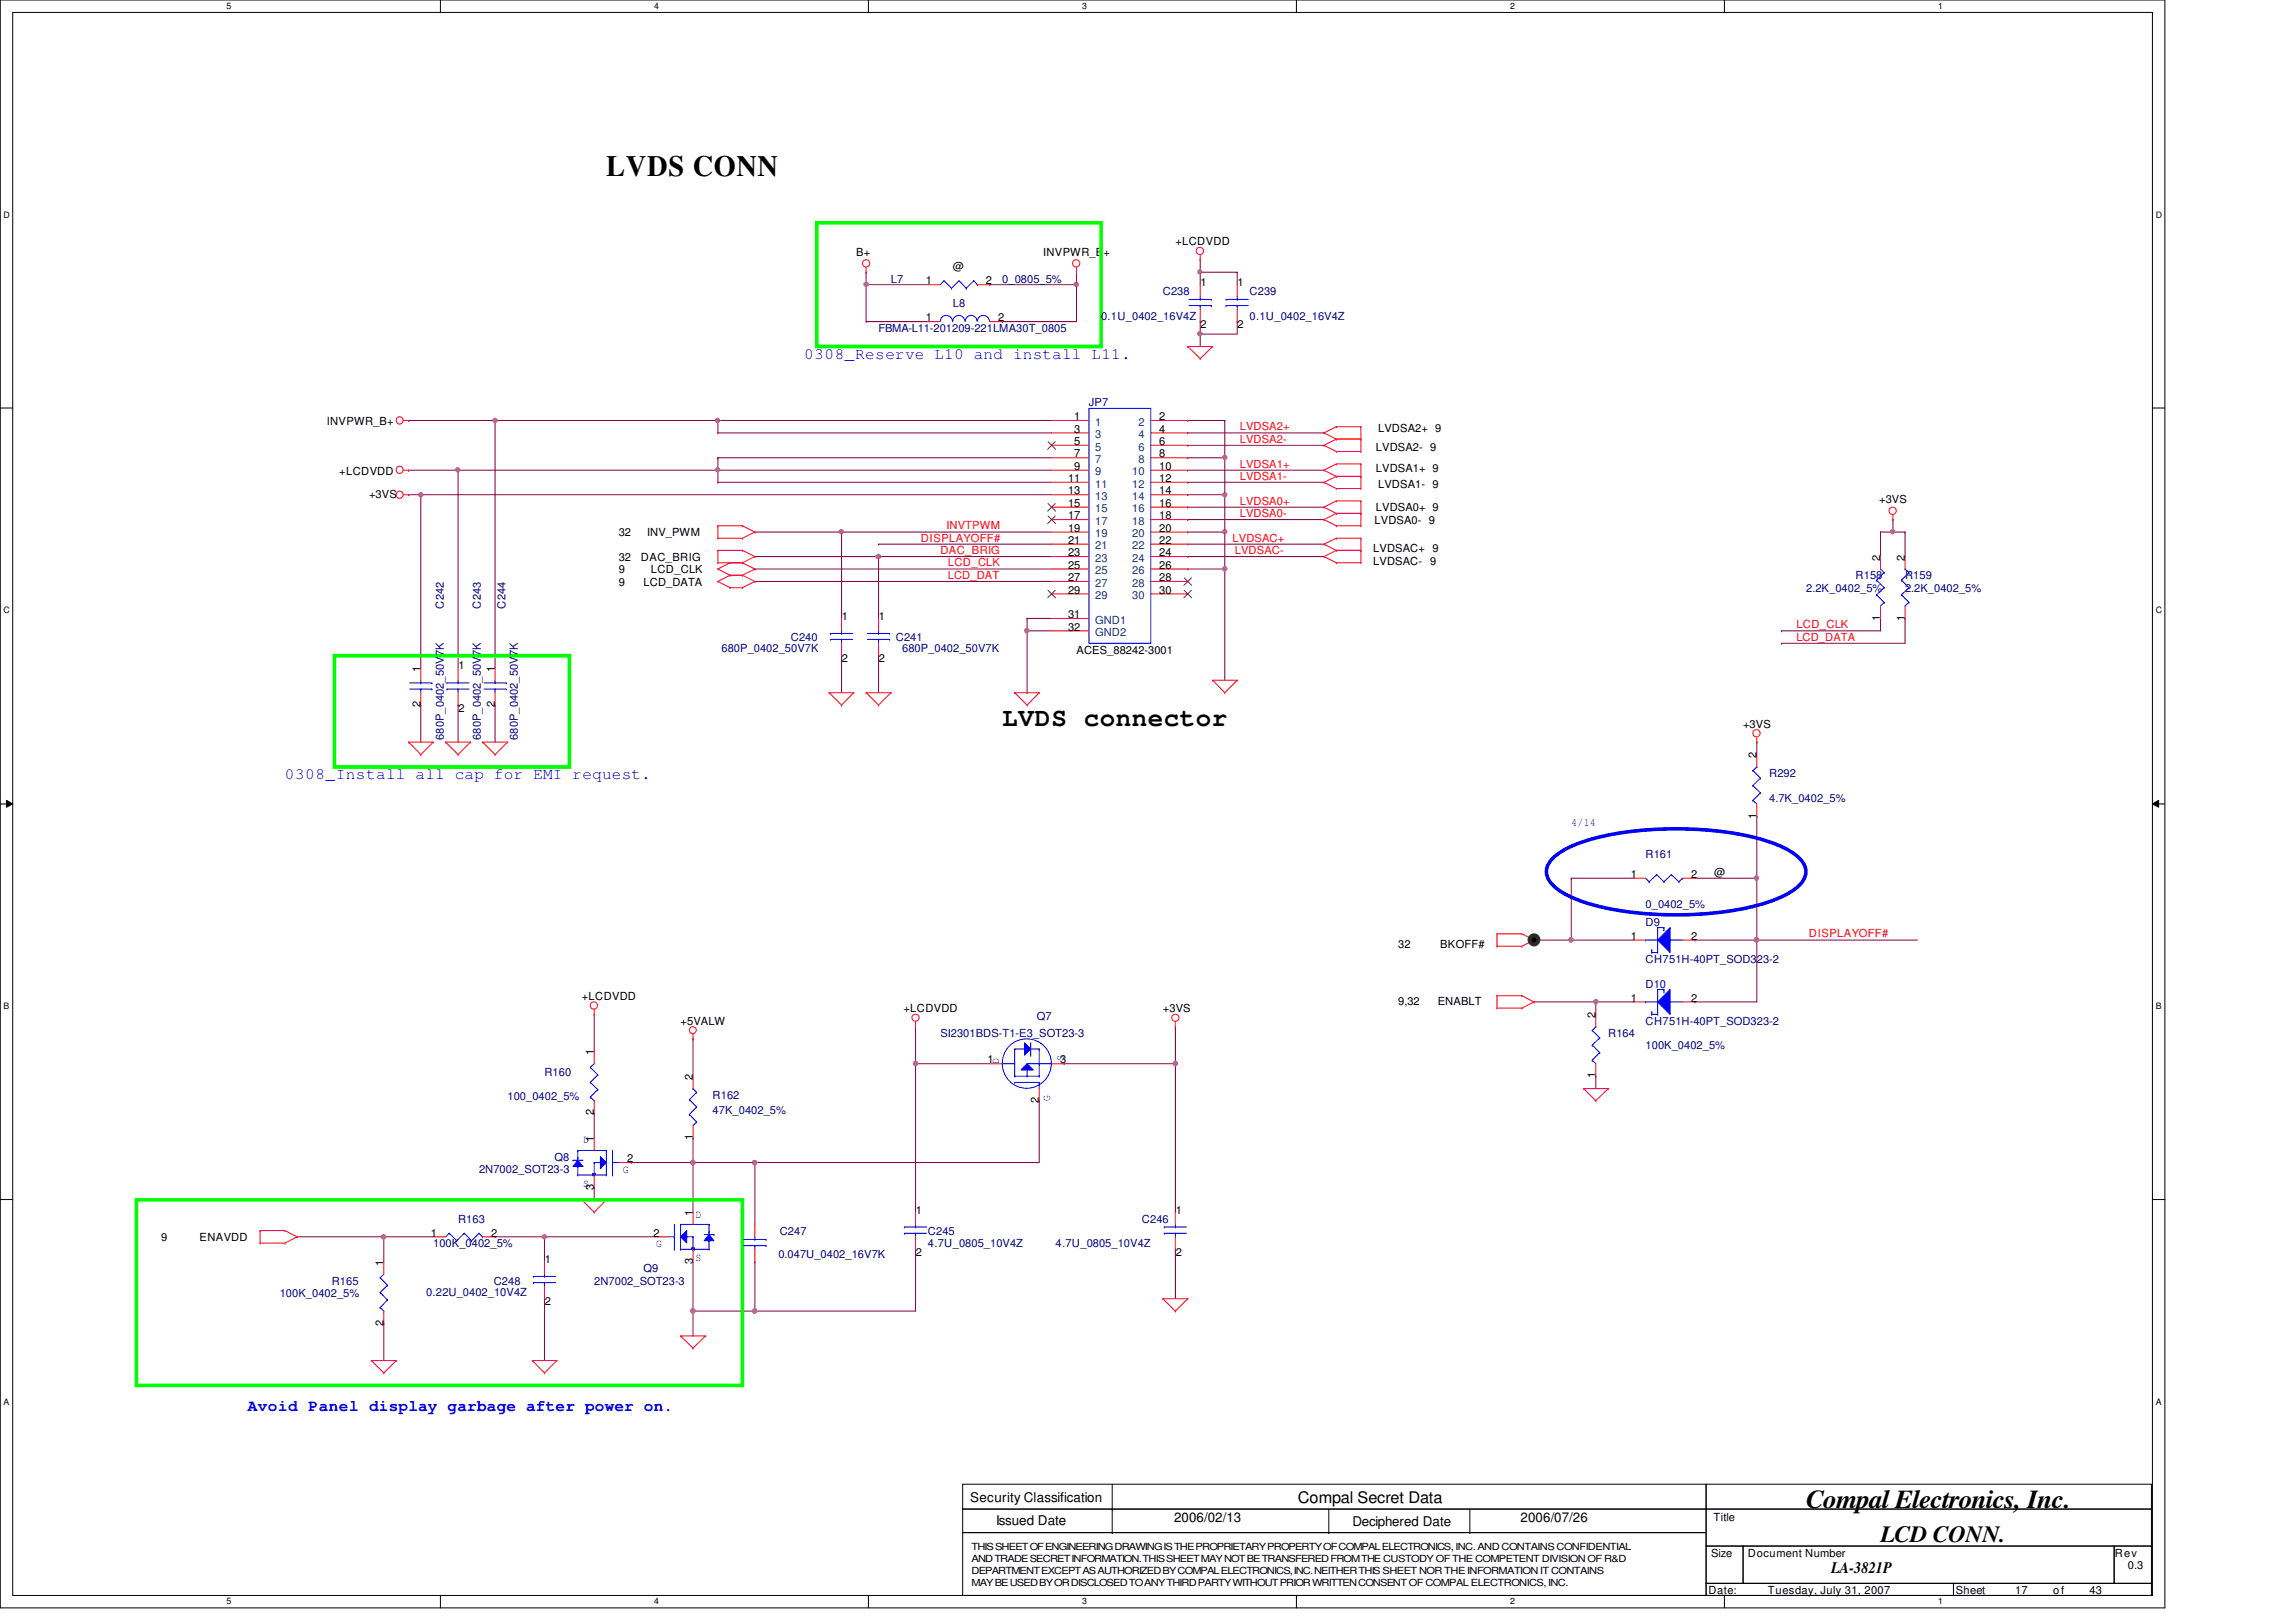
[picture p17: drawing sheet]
<svg xmlns="http://www.w3.org/2000/svg" width="297mm" height="210mm" viewBox="0 0 297 210" stroke-linecap="round" stroke-linejoin="round" font-family="sans-serif">
<defs><g id="words">
<text font-size="3.8" x="78.4" y="22.7">LVDS CONN</text>
<g font-size="3.3">
<text x="129.7" y="94">LVDS connector</text>
<text x="233.7" y="195.1">Compal Electronics, Inc.</text>
</g>
<text font-size="3" x="243.3" y="199.6">LCD CONN.</text>
<g font-size="2.1" fill="#00f">
<text x="104.1" y="46.4">0308_Reserve L10 and install L11.</text>
<text x="36.9" y="100.8">0308_Install all cap for EMI request.</text>
<text x="32" y="182.5">Avoid Panel display garbage after power on.</text>
</g>
<g font-size="2.1">
<text x="167.9" y="194.4">Compal Secret Data</text>
<text x="236.9" y="203.5">LA-3821P</text>
</g>
<g font-size="1.7">
<text x="125.5" y="194.3">Security Classification</text>
<text x="128.9" y="197.3">Issued Date</text>
<text x="151.9" y="196.8">2006/02/13</text>
<text x="175" y="197.5">Deciphered Date</text>
<text x="196.7" y="196.8">2006/07/26</text>
</g>
<g font-size="1.4">
<text x="110.8" y="33.1">B+</text>
<text x="123.3" y="35">@</text>
<text x="135" y="33.1">INVPWR_B+</text>
<text x="152.1" y="31.7">+LCDVDD</text>
<text x="119.8" y="36.8">1</text>
<text x="119.8" y="41.6">1</text>
<text x="127.5" y="36.8">2</text>
<text x="129.2" y="41.6">2</text>
<text x="155.3" y="37">1</text>
<text x="160.1" y="37">1</text>
<text x="155.3" y="42.5">2</text>
<text x="160.1" y="42.5">2</text>
<text x="42.3" y="55">INVPWR_B+</text>
<text x="139" y="59.2">7</text>
<text x="139" y="56">3</text>
<text x="139" y="57.6">5</text>
<text x="139" y="54.4">1</text>
<text x="150" y="59.2">8</text>
<text x="150" y="56">4</text>
<text x="150" y="57.6">6</text>
<text x="150" y="54.4">2</text>
<text x="178" y="58.3">LVDSA2- 9</text>
<text x="178.3" y="55.9">LVDSA2+ 9</text>
<text x="43.9" y="61.5">+LCDVDD</text>
<text x="47.7" y="64.4">+3VS</text>
<text x="138.2" y="65.6">15</text>
<text x="138.2" y="62.4">11</text>
<text x="138.2" y="64">13</text>
<text x="139" y="60.8">9</text>
<text x="150" y="65.6">16</text>
<text x="150" y="60.8">10</text>
<text x="150" y="64">14</text>
<text x="150" y="62.4">12</text>
<text x="178" y="61">LVDSA1+ 9</text>
<text x="178.3" y="63.1">LVDSA1- 9</text>
<text x="243.1" y="65.1">+3VS</text>
<text x="80" y="69.4">32</text>
<text x="83.7" y="69.4">INV_PWM</text>
<text x="138.2" y="70.4">21</text>
<text x="138.2" y="72">23</text>
<text x="138.2" y="67.2">17</text>
<text x="138.2" y="68.8">19</text>
<text x="150" y="72">24</text>
<text x="150" y="67.2">18</text>
<text x="150" y="68.8">20</text>
<text x="150" y="70.4">22</text>
<text x="177.7" y="71.5">LVDSAC+ 9</text>
<text x="177.8" y="67.8">LVDSA0- 9</text>
<text x="178" y="66.2">LVDSA0+ 9</text>
<text x="80" y="75.8">9</text>
<text x="80" y="72.6">32</text>
<text x="80" y="74.2">9</text>
<text x="82.9" y="72.6">DAC_BRIG</text>
<text x="83.3" y="75.8">LCD_DATA</text>
<text x="84.2" y="74.2">LCD_CLK</text>
<text x="138.2" y="73.6">25</text>
<text x="138.2" y="76.8">29</text>
<text x="138.2" y="75.2">27</text>
<text x="150" y="73.6">26</text>
<text x="150" y="75.2">28</text>
<text x="150" y="76.8">30</text>
<text x="177.7" y="73.1">LVDSAC-</text>
<text x="185" y="73.1">9</text>
<text x="243.2" y="72.5" transform="rotate(-90 243.2 72.5)">2</text>
<text x="246.4" y="72.5" transform="rotate(-90 246.4 72.5)">2</text>
<text x="108.9" y="80.2">1</text>
<text x="113.7" y="80.2">1</text>
<text x="138.2" y="80">31</text>
<text x="138.2" y="81.6">32</text>
<text x="243.2" y="80.3" transform="rotate(-90 243.2 80.3)">1</text>
<text x="246.4" y="80.3" transform="rotate(-90 246.4 80.3)">1</text>
<text x="54.4" y="86.9" transform="rotate(-90 54.4 86.9)">1</text>
<text x="59.3" y="86.6">1</text>
<text x="64" y="86.9" transform="rotate(-90 64 86.9)">1</text>
<text x="108.9" y="85.7">2</text>
<text x="113.7" y="85.7">2</text>
<text x="139.3" y="84.6">ACES_88242-3001</text>
<text x="54.4" y="91.5" transform="rotate(-90 54.4 91.5)">2</text>
<text x="59.3" y="92.1">2</text>
<text x="64" y="91.5" transform="rotate(-90 64 91.5)">2</text>
<text x="225.5" y="94.2">+3VS</text>
<text x="227.2" y="98.1" transform="rotate(-90 227.2 98.1)">2</text>
<text x="227.2" y="105.9" transform="rotate(-90 227.2 105.9)">1</text>
<text x="211" y="113.6">1</text>
<text x="218.8" y="113.6">2</text>
<text x="221.8" y="113.4">@</text>
<text x="180.9" y="122.6">32</text>
<text x="186.3" y="122.6">BKOFF#</text>
<text x="211" y="121.6">1</text>
<text x="218.8" y="121.6">2</text>
<text x="75.3" y="129.4">+LCDVDD</text>
<text x="116.9" y="131">+LCDVDD</text>
<text x="150.4" y="131">+3VS</text>
<text x="180.9" y="130">9,32</text>
<text x="186" y="130">ENABLT</text>
<text x="206.4" y="131.7" transform="rotate(-90 206.4 131.7)">2</text>
<text x="211" y="129.6">1</text>
<text x="218.8" y="129.6">2</text>
<text x="76.8" y="136.5" transform="rotate(-90 76.8 136.5)">1</text>
<text x="88" y="132.6">+5VALW</text>
<text x="127.8" y="137.6">1</text>
<text x="137.2" y="137.6">3</text>
<text x="89.6" y="139.7" transform="rotate(-90 89.6 139.7)">2</text>
<text x="134.4" y="142.7" transform="rotate(-90 134.4 142.7)">2</text>
<text x="206.4" y="139.5" transform="rotate(-90 206.4 139.5)">1</text>
<text x="76.8" y="147.7" transform="rotate(-90 76.8 147.7)">1</text>
<text x="76.8" y="144.3" transform="rotate(-90 76.8 144.3)">2</text>
<text x="89.6" y="147.5" transform="rotate(-90 89.6 147.5)">1</text>
<text x="76.8" y="153.9" transform="rotate(-90 76.8 153.9)">3</text>
<text x="81.1" y="150.4">2</text>
<text x="20.9" y="160.6">9</text>
<text x="25.8" y="160.6">ENAVDD</text>
<text x="55.7" y="160">1</text>
<text x="63.5" y="160">2</text>
<text x="84.5" y="160">2</text>
<text x="89.6" y="157.3" transform="rotate(-90 89.6 157.3)">1</text>
<text x="118.5" y="157">1</text>
<text x="152.1" y="157">1</text>
<text x="49.6" y="163.7" transform="rotate(-90 49.6 163.7)">1</text>
<text x="70.5" y="163.4">1</text>
<text x="89.6" y="163.5" transform="rotate(-90 89.6 163.5)">3</text>
<text x="118.5" y="162.5">2</text>
<text x="152.1" y="162.5">2</text>
<text x="49.6" y="171.5" transform="rotate(-90 49.6 171.5)">2</text>
<text x="70.5" y="168.9">2</text>
<text x="221.7" y="196.8">Title</text>
<text x="221.4" y="201.4">Size</text>
<text x="226.1" y="201.4">Document Number</text>
<text x="273.6" y="201.4">Rev</text>
<text x="275.3" y="203">0.3</text>
<text x="221" y="206.2">Date:</text>
<text x="228.7" y="206.2">Tuesday, July 31, 2007</text>
<text x="253" y="206.2">Sheet</text>
<text x="260.7" y="206.2">17</text>
<text x="265.6" y="206.2">of</text>
<text x="270.3" y="206.2">43</text>
</g>
<g font-size="1.4" fill="#000080">
<text x="115.3" y="36.6">L7</text>
<text x="123.3" y="39.8">L8</text>
<text x="129.7" y="36.6">0_0805_5%</text>
<text x="142.4" y="41.4">0.1U_0402_16V4Z</text>
<text x="150.4" y="38.2">C238</text>
<text x="161.7" y="38.2">C239</text>
<text x="161.7" y="41.4">0.1U_0402_16V4Z</text>
<text x="113.7" y="43">FBMA-L11-201209-221LMA30T_0805</text>
<text x="140.9" y="52.6">JP7</text>
<text x="233.7" y="76.6">2.2K_0402_5%</text>
<text x="240.1" y="75">R158</text>
<text x="246.5" y="75">R159</text>
<text x="246.5" y="76.6">2.2K_0402_5%</text>
<text x="57.4" y="78.7" transform="rotate(-90 57.4 78.7)">C242</text>
<text x="62.2" y="78.7" transform="rotate(-90 62.2 78.7)">C243</text>
<text x="65.4" y="78.7" transform="rotate(-90 65.4 78.7)">C244</text>
<text x="102.3" y="83">C240</text>
<text x="115.9" y="83">C241</text>
<text x="93.3" y="84.4">680P_0402_50V7K</text>
<text x="116.7" y="84.4">680P_0402_50V7K</text>
<text x="57.4" y="95.7" transform="rotate(-90 57.4 95.7)">680P_0402_50V7K</text>
<text x="62.2" y="95.7" transform="rotate(-90 62.2 95.7)">680P_0402_50V7K</text>
<text x="67" y="95.7" transform="rotate(-90 67 95.7)">680P_0402_50V7K</text>
<text x="228.9" y="100.6">R292</text>
<text x="228.9" y="103.8">4.7K_0402_5%</text>
<text x="212.9" y="111">R161</text>
<text x="212.9" y="117.5">0_0402_5%</text>
<text x="212.9" y="119.8">D9</text>
<text x="212.9" y="124.6">CH751H-40PT_SOD323-2</text>
<text x="134.2" y="132">Q7</text>
<text x="212.9" y="127.8">D10</text>
<text x="121.7" y="134.2">SI2301BDS-T1-E3_SOT23-3</text>
<text x="208.1" y="134.2">R164</text>
<text x="212.9" y="132.6">CH751H-40PT_SOD323-2</text>
<text x="212.9" y="135.8">100K_0402_5%</text>
<text x="65.7" y="142.3">100_0402_5%</text>
<text x="70.4" y="139.1">R160</text>
<text x="92.2" y="142.2">R162</text>
<text x="92.2" y="144.1">47K_0402_5%</text>
<text x="62" y="151.8">2N7002_SOT23-3</text>
<text x="71.8" y="150.2">Q8</text>
<text x="56" y="161.4">100K_0402_5%</text>
<text x="59.3" y="158.2">R163</text>
<text x="100.9" y="159.8">C247</text>
<text x="120.1" y="159.8">C245</text>
<text x="120.1" y="161.4">4.7U_0805_10V4Z</text>
<text x="136.6" y="161.4">4.7U_0805_10V4Z</text>
<text x="147.7" y="158.2">C246</text>
<text x="36.2" y="167.8">100K_0402_5%</text>
<text x="42.9" y="166.2">R165</text>
<text x="55.1" y="167.6">0.22U_0402_10V4Z</text>
<text x="63.9" y="166.2">C248</text>
<text x="76.9" y="166.2">2N7002_SOT23-3</text>
<text x="83.3" y="164.6">Q9</text>
<text x="100.7" y="162.8">0.047U_0402_16V7K</text>
</g>
<g font-size="1.4" fill="#004080">
<text x="141.7" y="59.9">7</text>
<text x="141.7" y="56.7">3</text>
<text x="141.7" y="58.3">5</text>
<text x="141.7" y="55.1">1</text>
<text x="147.3" y="59.9">8</text>
<text x="147.3" y="56.7">4</text>
<text x="147.3" y="58.3">6</text>
<text x="147.3" y="55.1">2</text>
<text x="141.7" y="61.5">9</text>
<text x="141.7" y="63.1">11</text>
<text x="141.7" y="64.7">13</text>
<text x="146.5" y="61.5">10</text>
<text x="146.5" y="64.7">14</text>
<text x="146.5" y="63.1">12</text>
<text x="141.7" y="71.1">21</text>
<text x="141.7" y="66.3">15</text>
<text x="141.7" y="67.9">17</text>
<text x="141.7" y="69.5">19</text>
<text x="146.5" y="67.9">18</text>
<text x="146.5" y="66.3">16</text>
<text x="146.5" y="69.5">20</text>
<text x="146.5" y="71.1">22</text>
<text x="141.7" y="74.3">25</text>
<text x="141.7" y="77.5">29</text>
<text x="141.7" y="72.7">23</text>
<text x="141.7" y="75.9">27</text>
<text x="146.5" y="72.7">24</text>
<text x="146.5" y="74.3">26</text>
<text x="146.5" y="75.9">28</text>
<text x="146.5" y="77.5">30</text>
<text x="141.7" y="80.7">GND1</text>
<text x="141.7" y="82.3">GND2</text>
</g>
<g font-size="1.4" fill="#f00">
<text x="160.4" y="57.3">LVDSA2-</text>
<text x="160.4" y="55.7">LVDSA2+</text>
<text x="160.4" y="65.3">LVDSA0+</text>
<text x="160.4" y="62.1">LVDSA1-</text>
<text x="160.4" y="60.5">LVDSA1+</text>
<text x="119.1" y="70.1">DISPLAYOFF#</text>
<text x="121.7" y="71.7">DAC_BRIG</text>
<text x="122.5" y="68.5">INVTPWM</text>
<text x="159.5" y="70.1">LVDSAC+</text>
<text x="159.8" y="71.7">LVDSAC-</text>
<text x="160.4" y="66.9">LVDSA0-</text>
<text x="122.6" y="73.3">LCD_CLK</text>
<text x="122.6" y="74.9">LCD_DAT</text>
<text x="232.4" y="81.3">LCD_CLK</text>
<text x="232.4" y="82.9">LCD_DATA</text>
<text x="234" y="121.3">DISPLAYOFF#</text>
</g>
<g font-size="1.4" fill="#00f">
<text x="203.3" y="106.8">4/14</text>
<text x="129.3" y="137.6" transform="rotate(-90 129.3 137.6)">D</text>
<text x="137.6" y="137.3" transform="rotate(-90 137.6 137.3)">S</text>
<text x="135.8" y="142.4" transform="rotate(-90 135.8 142.4)">G</text>
<text x="75.4" y="147.9">D</text>
<text x="75.4" y="153.5">S</text>
<text x="80.6" y="151.8">G</text>
<text x="84.9" y="161.4">G</text>
<text x="90" y="157.5">D</text>
<text x="90" y="163.2">S</text>
</g>
<g font-size="1.3">
<text x="125.7" y="200.6">THIS SHEET OF ENGINEERING DRAWING IS THE PROPRIETARY PROPERTY OF COMPAL ELECTRONICS, INC. AND CONTAINS CONFIDENTIAL</text>
<text x="125.7" y="202.1">AND TRADE SECRET INFORMATION. THIS SHEET MAY NOT BETRANSFERED FROM THE CUSTODY OF THE COMPETENT DIVISION OF R&amp;D</text>
<text x="125.7" y="203.6">DEPARTMENT EXCEPT AS AUTHORIZED BY COMPAL ELECTRONICS, INC. NEITHER THIS SHEET NOR THE INFORMATION IT CONTAINS</text>
<text x="125.7" y="205.1">MAY BE USED BY OR DISCLOSED TO ANY THIRD PARTY WITHOUT PRIOR WRITTEN CONSENT OF COMPAL ELECTRONICS, INC.</text>
</g>
<g font-size="1.1">
<text x="29.3" y="1.1">5</text>
<text x="84.6" y="1.1">4</text>
<text x="140" y="1.1">3</text>
<text x="195.4" y="1.1">2</text>
<text x="250.7" y="1.1">1</text>
<text x=".5" y="28.2">D</text>
<text x="278.9" y="28.2">D</text>
<text x=".5" y="79.3">C</text>
<text x="278.9" y="79.3">C</text>
<text x=".5" y="130.6">B</text>
<text x="278.9" y="130.6">B</text>
<text x=".5" y="181.7">A</text>
<text x="278.9" y="181.7">A</text>
<text x="29.3" y="207.6">5</text>
<text x="84.6" y="207.6">4</text>
<text x="140" y="207.6">3</text>
<text x="195.4" y="207.6">2</text>
<text x="250.7" y="207.6">1</text>
</g>
</g></defs>
<path d="M0 0h280.1v208h-280.1zM1.6 1.6h276.9v204.8h-276.9z" fill="none" stroke="#000" stroke-width=".13"/>
<g fill="#fff">
<path d="M29.3 .2h.6v1.2h-.6z"/>
<path d="M29.3 206.6h.6v1.2h-.6z"/>
</g>
<path d="M57 0v1.6M57 206.4v1.6" fill="none" stroke="#000" stroke-width=".13"/>
<g fill="#fff">
<path d="M84.6 .2h.6v1.2h-.6z"/>
<path d="M84.6 206.6h.6v1.2h-.6z"/>
</g>
<path d="M112.3 0v1.6M112.3 206.4v1.6" fill="none" stroke="#000" stroke-width=".13"/>
<g fill="#fff">
<path d="M140 .2h.6v1.2h-.6z"/>
<path d="M140 206.6h.6v1.2h-.6z"/>
</g>
<path d="M167.7 0v1.6M167.7 206.4v1.6" fill="none" stroke="#000" stroke-width=".13"/>
<g fill="#fff">
<path d="M195.4 .2h.6v1.2h-.6z"/>
<path d="M195.4 206.6h.6v1.2h-.6z"/>
</g>
<path d="M223.1 0v1.6M223.1 206.4v1.6" fill="none" stroke="#000" stroke-width=".13"/>
<g fill="#fff">
<path d="M250.7 .2h.6v1.2h-.6z"/>
<path d="M250.7 206.6h.6v1.2h-.6z"/>
<path d="M.5 27.2h.7v1.2h-.7z"/>
<path d="M278.9 27.2h.8v1.2h-.8z"/>
<path d="M.5 78.4h.7v1.1h-.7z"/>
<path d="M278.9 78.4h.8v1.1h-.8z"/>
</g>
<path d="M0 52.8h1.6M278.5 52.8h1.6" fill="none" stroke="#000" stroke-width=".13"/>
<g fill="#fff">
<path d="M.5 129.6h.7v1.2h-.7z"/>
<path d="M278.9 129.6h.7v1.2h-.7z"/>
</g>
<path d="M0 104h1.6M.8 103.5l.8 .5-.8 .4zM278.5 104l.8-.5v.9zM278.5 104h1.6" fill="none" stroke="#000" stroke-width=".13"/>
<path d="M.8 103.5l.8 .5-.8 .4zM278.5 104l.8-.5v.9z" fill="#000"/>
<g fill="#fff">
<path d="M.5 180.8h.7v1.1h-.7z"/>
<path d="M278.9 180.8h.7v1.1h-.7z"/>
</g>
<path d="M0 155.2h1.6M278.5 155.2h1.6" fill="none" stroke="#000" stroke-width=".13"/>
<g fill="none" stroke="#800040" stroke-width=".13">
<path d="M112.1 36.8h.1M112.1 35.2h.1M112.1 35.2v6.4M112.1 36.8h8M128.1 36.8h.1M128.1 36.8h11.2M139.3 36.8h.1M139.3 35.2h.1M139.3 35.2v6.4h-9.6M155.3 35.2h.1M155.3 33.6h.1M155.3 33.6v3.2"/>
<path d="M155.3 35.2h4.8M160.1 35.2h.1M160.1 35.2v1.6M52.9 54.4h.1M52.9 54.4h83.2M64 54.4h.1M64 54.4v32M92.9 54.4h.1M92.9 56h.1M92.9 59.2h.1M92.9 56h43.2M92.9 59.2h43.2"/>
<path d="M92.9 54.4v1.6M92.9 59.2v3.2M112.1 41.6h.1M112.1 41.6h8M129.7 41.6h.1M153.7 57.6h.1M153.7 56h.1M153.7 54.4h.1M153.7 59.2h.1M153.7 57.6h17.6M153.7 56h17.6M153.7 54.4h4.7"/>
<path d="M153.7 59.2h4.7M155.3 41.6h.1M155.3 43.2h.1M155.3 41.6v3.2M158.4 54.4h.1M158.4 59.2h.1M158.4 54.4v33.6M160.1 41.6h.1M160.1 41.6v1.6h-4.8M52.9 60.8h.1M52.9 64h.1M52.9 60.8h83.2"/>
<path d="M52.9 64h83.2M54.4 64h.1M54.4 64v22.4M59.3 60.8h.1M59.3 60.8v25.6M92.9 60.8h.1M92.9 62.4h.1M92.9 62.4h43.2M97.7 73.6h.1M97.7 75.2h.1M97.7 72h.1M97.7 68.8h.1"/>
<path d="M97.7 68.8h38.4M97.7 72h38.4M97.7 73.6h38.4M97.7 75.2h38.4M108.9 68.8h.1M108.9 68.8v11.2M113.7 70.4h.1M113.7 72h.1M113.7 70.4h22.4M113.7 72v8M153.7 67.2h.1M153.7 65.6h.1"/>
<path d="M153.7 62.4h.1M153.7 60.8h.1M153.7 64h.1M153.7 68.8h.1M153.7 72h.1M153.7 70.4h.1M153.7 73.6h.1M153.7 67.2h17.6M153.7 65.6h17.6M153.7 62.4h17.6M153.7 60.8h17.6M153.7 64h4.7"/>
<path d="M153.7 68.8h4.7M153.7 72h17.6M153.7 70.4h17.6M153.7 73.6h4.7M158.4 64h.1M158.4 73.6h.1M158.4 68.8h.1M243.3 68.8h.1M243.3 68.8h3.2M243.3 68.8v3.2M244.9 68.8h.1M244.9 67.2h.1"/>
<path d="M244.9 67.2v1.6M246.5 68.8h.1M246.5 68.8v3.2M54.4 91.2h.1M54.4 91.2v4.8M59.3 91.2h.1M59.3 91.2v4.8M64 91.2h.1M64 91.2v4.8M108.9 84.8h.1M108.9 84.8v4.8M113.7 84.8h.1"/>
<path d="M113.7 84.8v4.8M132.9 80h.1M132.9 81.6h.1M132.9 89.6h.1M132.9 81.6h3.2M132.9 80h3.2M132.9 80v9.6M227.3 96h.1M227.3 96v1.6M230.5 81.6h.1M230.5 83.2h.1M243.3 80h.1"/>
<path d="M243.3 80v1.6h-12.8M246.5 80h.1M246.5 80v3.2h-16M203.3 113.6h.1M203.3 113.6h8M203.3 113.6v8M219.3 113.6h8M227.3 113.6h.1M227.3 105.6h.1M227.3 105.6v24h-8M76.9 131.2h.1M76.9 131.2v4.8"/>
<path d="M89.7 134.4h.1M89.7 134.4v4.8M118.4 137.6h.1M118.4 132.8h.1M118.4 132.8v24M118.4 137.6h9.7M137.7 137.6h.1M137.7 137.6h14.4M152.1 137.6h.1M152.1 132.8h.1M152.1 132.8v24M198.5 129.6h.1"/>
<path d="M198.5 121.6h.1M198.5 121.6h12.8M198.5 129.6h12.8M203.3 121.6h.1M206.5 129.6h.1M206.5 139.2h.1M206.5 129.6v1.6M206.5 139.2v1.6M219.3 129.6h.1M219.3 121.6h.1M219.3 121.6h28.8M227.3 121.6h.1"/>
<path d="M76.9 144h.1M76.9 153.6h.1M76.9 144v3.2M76.9 153.6v1.6M81.7 150.4h.1M89.7 147.2h.1M89.7 150.4h.1M89.7 147.2v9.6M97.7 150.4h.1M97.7 150.4v8M134.4 142.4h.1M134.4 142.4v8h-52.7"/>
<path d="M38.4 160h.1M38.4 160h17.6M49.7 160h.1M49.7 171.2h.1M49.7 160v3.2M49.7 171.2v4.8M64 160h.1M64 160h20.9M70.4 160h.1M70.4 168h.1M70.4 160v3.2M70.4 168v8"/>
<path d="M89.7 169.6h.1M89.7 163.2v9.6M97.7 163.2h.1M97.7 169.6h.1M97.7 163.2v6.4M118.4 161.6h.1M118.4 161.6v8h-28.7M152.1 161.6h.1M152.1 161.6v6.4"/>
</g>
<g fill="none" stroke="#f00" stroke-width=".13">
<path d="M171.3 57.6h.1M171.3 56h.1M171.3 57.6l1.6 .8M171.3 56l1.6 .8M172.9 58.4h.1M172.9 56.8h.1M172.9 55.2h.1M172.9 58.4h3.2M172.9 56.8h3.2M172.9 56.8l-1.6 .8M172.9 55.2l-1.6 .8M172.9 55.2h3.2"/>
<path d="M176.1 58.4h.1M176.1 56.8h.1M176.1 55.2h.1M176.1 55.2v3.2M92.9 68h.1M92.9 69.6h.1M92.9 73.6h.1M92.9 75.2h.1M92.9 71.2h.1M92.9 72.8h.1M92.9 68h3.2M92.9 71.2h3.2"/>
<path d="M92.9 72.8h3.2M92.9 69.6h3.2M92.9 68v1.6M92.9 71.2v1.6M92.9 73.6l1.5 .8M92.9 75.2l1.5 .8M94.4 72.8h.1M94.4 74.4h.1M94.4 76h.1M94.4 72.8l-1.5 .8M94.4 74.4h1.7M94.4 74.4l-1.5 .8"/>
<path d="M94.4 76h1.7M96.1 68h.1M96.1 69.6h.1M96.1 72.8h.1M96.1 74.4h.1M96.1 76h.1M96.1 71.2h.1M96.1 68l1.6 .8M96.1 72.8l1.6 .8M96.1 74.4l1.6 .8M96.1 71.2l1.6 .8M97.7 68.8h.1"/>
<path d="M97.7 73.6h.1M97.7 75.2h.1M97.7 72h.1M97.7 68.8l-1.6 .8M97.7 73.6l-1.6 .8M97.7 75.2l-1.6 .8M97.7 72l-1.6 .8M171.3 65.6h.1M171.3 67.2h.1M171.3 62.4h.1M171.3 60.8h.1M171.3 72h.1"/>
<path d="M171.3 70.4h.1M171.3 65.6l1.6 .8M171.3 67.2l1.6 .8M171.3 62.4l1.6 .8M171.3 60.8l1.6 .8M171.3 72l1.6 .8M171.3 70.4l1.6 .8M172.9 64.8h.1M172.9 66.4h.1M172.9 68h.1M172.9 63.2h.1M172.9 61.6h.1"/>
<path d="M172.9 60h.1M172.9 71.2h.1M172.9 72.8h.1M172.9 69.6h.1M172.9 64.8l-1.6 .8M172.9 64.8h3.2M172.9 66.4h3.2M172.9 66.4l-1.6 .8M172.9 68h3.2M172.9 63.2h3.2M172.9 61.6h3.2M172.9 61.6l-1.6 .8"/>
<path d="M172.9 60h3.2M172.9 60l-1.6 .8M172.9 71.2l-1.6 .8M172.9 71.2h3.2M172.9 72.8h3.2M172.9 69.6l-1.6 .8M172.9 69.6h3.2M176.1 64.8h.1M176.1 66.4h.1M176.1 68h.1M176.1 63.2h.1M176.1 61.6h.1"/>
<path d="M176.1 60h.1M176.1 71.2h.1M176.1 72.8h.1M176.1 69.6h.1M176.1 60v3.2M176.1 64.8v3.2M176.1 69.6v3.2M193.7 128.8h.1M193.7 130.4h.1M193.7 120.8h.1M193.7 122.4h.1M193.7 130.4h3.2"/>
<path d="M193.7 128.8h3.2M193.7 120.8v1.6M193.7 128.8v1.6M193.7 122.4h3.2M193.7 120.8h3.2M196.9 130.4h.1M196.9 128.8h.1M196.9 122.4h.1M196.9 120.8h.1M196.9 128.8l1.6 .8M196.9 120.8l1.6 .8M198.5 129.6h.1"/>
<path d="M198.5 121.6h.1M198.5 129.6l-1.6 .8M198.5 121.6l-1.6 .8M33.7 159.2h.1M33.7 159.2h3.2M33.7 159.2v1.6M36.9 159.2h.1M36.9 159.2l1.5 .8M33.7 160.8h.1M33.7 160.8h3.2M36.9 160.8h.1M38.4 160h.1"/>
<path d="M38.4 160l-1.5 .8"/>
</g>
<circle cx="198.4" cy="121.6" r=".77" fill="#008000"/>
<g fill="none" stroke="#008000" stroke-width=".13">
<circle cx="198.4" cy="121.6" r=".39"/>
<circle cx="198.4" cy="121.6" r=".77"/>
</g>
<circle cx="198.4" cy="121.6" r=".39" fill="#000"/>
<g fill="none" stroke="#f00" stroke-width=".13">
<path d="M112.1 35.2h.1M112.1 34.6v.6M139.3 35.2h.1M139.3 34.6v.6M155.3 33.6h.1M155.3 33v.6M52.2 54.4h.7M52.9 54.4h.1M153.7 44.8h.1M153.7 44.8h3.2M153.7 44.8l1.6 1.6M155.3 46.4h.1"/>
<path d="M156.9 44.8h.1M156.9 44.8l-1.6 1.6M52.2 64h.7M52.2 60.8h.7M52.9 64h.1M52.9 60.8h.1M244.9 67.2h.1M244.9 66.6v.6M52.9 96h.1M52.9 96h3.1M52.9 96l1.5 1.6M54.4 97.6h.1"/>
<path d="M56 96h.1M56 96l-1.6 1.6M57.7 96h.1M57.7 96h3.2M57.7 96l1.6 1.6M59.3 97.6h.1M60.9 96h.1M60.9 96l-1.6 1.6M62.4 96h.1M62.4 96h3.3M62.4 96l1.6 1.6M64 97.6h.1"/>
<path d="M65.7 96h.1M65.7 96l-1.7 1.6M107.3 89.6h.1M107.3 89.6h3.1M107.3 89.6l1.6 1.6M108.9 91.2h.1M110.4 89.6h.1M110.4 89.6l-1.5 1.6M112.1 89.6h.1M112.1 89.6h3.2M112.1 89.6l1.6 1.6M113.7 91.2h.1"/>
<path d="M115.3 89.6h.1M115.3 89.6l-1.6 1.6M131.3 89.6h.1M131.3 89.6h3.1M131.3 89.6l1.6 1.6M132.9 91.2h.1M134.4 89.6h.1M134.4 89.6l-1.5 1.6M156.9 88h.1M156.9 88h3.2M156.9 88l1.5 1.6M158.4 89.6h.1"/>
<path d="M160.1 88h.1M160.1 88l-1.7 1.6M227.3 96h.1M227.3 95.4v.6M76.9 131.2h.1M76.9 130.6v.6M89.7 134.4h.1M89.7 133.8v.6M118.4 132.8h.1M118.4 132.2v.6M152.1 132.8h.1M152.1 132.2v.6"/>
<path d="M75.3 155.2h.1M75.3 155.2h3.1M75.3 155.2l1.6 1.6M76.9 156.8h.1M78.4 155.2h.1M78.4 155.2l-1.5 1.6M204.9 140.8h.1M204.9 140.8h3.2M204.9 140.8l1.6 1.6M206.5 142.4h.1M208.1 140.8h.1M208.1 140.8l-1.6 1.6"/>
<path d="M48 176h.1M48 176h3.3M48 176l1.7 1.6M49.7 177.6h.1M51.3 176h.1M51.3 176l-1.6 1.6M68.9 176h.1M68.9 176h3.1M68.9 176l1.5 1.6M70.4 177.6h.1M72 176h.1M72 176l-1.6 1.6"/>
<path d="M88 172.8h.1M88 172.8h3.3M88 172.8l1.7 1.6M89.7 174.4h.1M91.3 172.8h.1M91.3 172.8l-1.6 1.6M150.4 168h.1M150.4 168h3.3M150.4 168l1.7 1.6M152.1 169.6h.1M153.7 168h.1M153.7 168l-1.6 1.6"/>
<circle cx="112" cy="34.1" r=".47"/>
<circle cx="139.2" cy="34.1" r=".47"/>
<circle cx="155.2" cy="32.5" r=".47"/>
<circle cx="51.7" cy="54.4" r=".46"/>
<circle cx="51.7" cy="64" r=".46"/>
<circle cx="51.7" cy="60.8" r=".46"/>
<circle cx="244.8" cy="66.1" r=".47"/>
<circle cx="227.2" cy="94.9" r=".47"/>
<circle cx="76.8" cy="130.1" r=".47"/>
<circle cx="89.6" cy="133.3" r=".45"/>
<circle cx="118.4" cy="131.7" r=".46"/>
<circle cx="152.1" cy="131.7" r=".46"/>
</g>
<g fill="none" stroke="#000" stroke-width=".13">
<path d="M124.5 192h96.2v3.2h-96.2zM124.5 195.2h96.2v3.1h-96.2zM124.5 198.3h96.2v8.1h-96.2zM143.9 195.2h.1M143.9 198.3h.1M143.9 192v6.3M171.9 198.3h.1M171.9 195.2v3.1M190.2 198.3h.1M190.2 195.2v3.1M220.7 192h57.6v3.2h-57.6zM220.7 195.2h57.6v4.8h-57.6z"/>
<path d="M220.7 200h4.8v4.9h-4.8zM220.7 204.9h32v1.5h-32zM225.5 200h48v4.9h-48zM252.7 204.9h25.6v1.5h-25.6zM273.5 200h4.8v4.9h-4.8z"/>
</g>
<path d="M105.7 28.8h36.7v16h-36.7zM43.3 84.8h30.4v14.4h-30.4zM17.6 155.2h78.5v24h-78.5z" fill="none" stroke="#0f0" stroke-width=".47"/>
<path d="M201 110.9a15 15 0 0 1 6.8-2.8 45.4 45.4 0 0 1 20.9 .7 9.6 9.6 0 0 1 4.5 2.7 2.21 2.21 0 0 1-.5 3.2 15.2 15.2 0 0 1-6.9 2.8 46.2 46.2 0 0 1-19.5-.4 13.7 13.7 0 0 1-5.3-2.4 2.31 2.31 0 0 1 0-3.8z" fill="none" stroke="#00f" stroke-width=".47"/>
<path d="M216.1 128v3.2l-1.6-1.6z" fill="#00f"/>
<g fill="none" stroke="#00f" stroke-width=".13">
<path d="M212.9 129.6h.1M212.9 129.6h1.6M213.7 131.2h.1M213.7 130.9h.1M213.7 131.2h.8M213.7 130.9v.3M214.5 131.2h.1M215.3 128h.1M215.3 128.4h.1M215.3 128h-.8v3.2M215.3 128v.4M216.1 128v3.2l-1.6-1.6z"/>
<path d="M216.1 129.6h.1M216.1 129.6h1.6M58.1 159.6h.1M58.1 159.6l-.4 .4M58.1 159.6l1 .9M60.1 159.6h.1M60.1 159.6l-1 .9M60.1 159.6l.9 .9M62 159.6h.1M62 159.6l-1 .9M62 159.6l.4 .4M59.1 160.5h.1"/>
<path d="M61 160.5h.1M62.4 160h.1"/>
</g>
<path d="M211.3 129.6h1.6M217.7 129.6h1.6M56 160h1.7M62.4 160h1.6" fill="none" stroke="#f00" stroke-width=".13"/>
<path d="M132.9 137.6l.8 .8h-1.6z" fill="#00f"/>
<path d="M131.3 139.2h.1M131.3 137.6v1.6M131.3 139.2h3.1M132.9 137.6l.8 .8h-1.6zM132.9 137.6h.1M132.9 139.2h.1M132.9 137.6h1.5M132.9 138.4v.8M134.4 139.2h.1M134.4 137.6h.1M134.4 137.6v1.6" fill="none" stroke="#00f" stroke-width=".13"/>
<path d="M132.5 134.9l.8 .8-.8 .8z" fill="#00f"/>
<g fill="none" stroke="#00f" stroke-width=".13">
<path d="M153.8 39.5h2.9M153.8 38.7h2.9M155.3 38.7h.1M155.3 39.5h.1M155.3 38.4v.3M155.3 39.5v.5M156.7 39.5h.1M156.7 38.7h.1M62.6 89.2h2.9M62.6 88.3h2.9M64 88.3h.1M64 89.2h.1"/>
<path d="M64 88v.3M64 89.2v.4M65.5 89.2h.1M65.5 88.3h.1M226.8 99.7h.1M226.8 99.7l.9 1M227.3 99.2h.1M227.3 99.2l-.5 .5M226.8 103.5h.1M226.8 101.6h.1M226.8 103.5l.5 .5M226.8 101.6l.9 1"/>
<path d="M227.7 102.6h.1M227.7 100.7h.1M227.7 102.6l-.9 .9M227.7 100.7l-.9 .9M129.7 137.6h1.6M131.3 135.7h.1M131.3 137.6h.1M131.3 135.7h1.2M131.3 135.7v1.9M132.5 134.9l.8 .8-.8 .8zM133.3 136.5h.1M133.3 134.9v1.6"/>
<path d="M133.3 135.7h1.1M134.3 137.6h1.8M134.4 135.7h.1M134.4 135.7v1.9M136.1 137.6h.1M206 137.2h.1M206 135.2h.1M206 133.3h.1M206 137.2l.5 .4M206 135.2l1 1M206 133.3l1 1M206.5 132.8h.1"/>
<path d="M206.5 132.8l-.5 .5M207 136.2h.1M207 134.3h.1M207 136.2l-1 1M207 134.3l-1 .9M117 159.6h.1M117 158.7h.1M117 159.6h2.9M117 158.7h2.9M118.4 158.7h.1M118.4 159.6h.1M118.4 158.4v.3"/>
<path d="M118.4 159.6v.4M131.3 140h.1M131.3 140h3.1M134.4 140h.1M134.4 140v.8M49.2 165.3h.1M49.2 167.2h.1M49.2 169.2h.1M49.2 165.3l.9 1M49.2 167.2l.9 1M49.2 169.2l.5 .4M49.7 169.6h.1"/>
<path d="M49.7 164.8l-.5 .5M50.1 166.3h.1M50.1 168.2h.1M50.1 166.3l-.9 .9M50.1 168.2l-.9 1"/>
<circle cx="132.8" cy="137.6" r="3.2"/>
</g>
<g fill="none" stroke="#f00" stroke-width=".13">
<path d="M155.3 36.8v1.6M155.3 40v1.6M64 86.4v1.6M64 89.6v1.6M227.3 97.6v1.6M227.3 104v1.6M128.1 137.6h1.6M136.1 137.6h1.6M206.5 131.2v1.6M206.5 137.6v1.6M118.4 156.8v1.6M134.4 140.8v1.6"/>
<path d="M49.7 163.2v1.6M49.7 169.6v1.6M118.4 160v1.6"/>
</g>
<path d="M77.7 149.6l.7 .8-.7 .8z" fill="#00f"/>
<path d="M77.7 149.6l.7 .8-.7 .8z" fill="none" stroke="#00f" stroke-width=".13"/>
<path d="M74.8 150.1l.6 .8h-1.3z" fill="#00f"/>
<g fill="none" stroke="#00f" stroke-width=".13">
<path d="M122.1 36.3h.1M122.1 36.3l-.4 .5M122.1 36.3l1 1M123.1 37.3h.1M124.1 36.3h.1M124.1 36.3l-1 1M124.1 36.3l.9 1M125 37.3h.1M126 36.3h.1M126 36.3l-1 1M126 36.3l.4 .5M126.4 36.8h.1"/>
<path d="M158.6 39.5h.1M158.6 38.7h.1M158.6 39.5h2.9M158.6 38.7h2.9M160.1 38.7h.1M160.1 39.5h.1M160.1 38.4v.3M160.1 39.5v.5M140.9 52.8h8v30.4h-8zM242.8 77h.1M242.8 75.1h.1M242.8 77l1 .9"/>
<path d="M242.8 75.1l1 .9M243.3 73.6h.1M243.3 73.6l.5 .5M243.8 77.9h.1M243.8 76h.1M243.8 74.1h.1M243.8 77.9l-.5 .5M243.8 76l-1 1M243.8 74.1l-1 1M57.8 89.2h.1M57.8 88.3h.1M57.8 89.2h2.9"/>
<path d="M57.8 88.3h2.9M59.3 88.3h.1M59.3 89.2h.1M59.3 88v.3M59.3 89.2v.4M107.4 82.7h.1M107.4 82h.1M107.4 82.7h2.9M107.4 82h2.9M108.9 82h.1M108.9 82.7h.1M108.9 81.6v.4"/>
<path d="M108.9 82.7v.5M112.2 82.7h2.9M112.2 82h2.9M113.7 82h.1M113.7 82.7h.1M113.7 81.6v.4M113.7 82.7v.5M115.1 82.7h.1M115.1 82h.1M212.9 113.6l.5 .5M213.4 114.1h.1M214.3 113.2h.1"/>
<path d="M214.3 113.2l-.9 .9M214.3 113.2l1 .9M215.3 114.1h.1M216.2 113.2h.1M216.2 113.2l-.9 .9M216.2 113.2l1 .9M217.2 114.1h.1M217.7 113.6h.1M217.7 113.6l-.5 .5M76.4 138.1h.1M76.4 138.1l.9 1M76.9 137.6l-.5 .5"/>
<path d="M77.3 139.1h.1M77.3 139.1l-.9 .9M74.1 150.1h.1M74.1 150.1h1.3M74.8 150.1l.6 .8h-1.3zM74.8 148.8h.1M74.8 149.8h.1M74.8 152h.1M74.8 150.9h.1M74.8 148.8h3.6M74.8 152h3.6M74.8 148.8v1.3"/>
<path d="M74.8 150.9v1.1M76.4 140h.1M76.4 141.9h.1M76.4 140l.9 1M76.4 141.9l.5 .5M76.7 151.8h.1M76.7 152h.1M76.7 151.8h.3M76.7 151.8v.2M76.9 152h.1M76.9 150.4h.1M76.9 142.4h.1"/>
<path d="M76.9 150.4v1.6M76.9 150.4h.8M77 151.8h.1M77 151.8v.2M77.3 141h.1M77.3 141l-.9 .9M77.7 150.4h.1M78.4 148.8h.1M78.4 152h.1M78.4 148.8v3.2M79.2 150.4h.1M79.2 152h.1"/>
<path d="M79.2 150.4h.8M79.2 148.8v3.2M89.2 144.2h.1M89.2 142.3h.1M89.2 144.2l.9 1M89.2 142.3l.9 .9M89.7 140.8h.1M89.7 140.8l.4 .5M90.1 145.2h.1M90.1 143.2h.1M90.1 141.3h.1M90.1 145.2l-.4 .4"/>
<path d="M90.1 143.2l-.9 1M90.1 141.3l-.9 1M69 165.9h.1M69 165.1h.1M69 165.9h2.9M69 165.1h2.9M70.4 165.1h.1M70.4 165.9h.1M70.4 164.8v.3M70.4 165.9v.5M96.2 161.2h2.9M96.2 160.4h2.9"/>
<path d="M97.7 160.4h.1M97.7 161.2h.1M97.7 160v.4M97.7 161.2v.4M99.1 161.2h.1M99.1 160.4h.1"/>
</g>
<g fill="none" stroke="#f00" stroke-width=".13">
<path d="M120.1 36.8h1.6M126.4 36.8h1.7M160.1 36.8v1.6M136.1 59.2h4.8M136.1 56h4.8M136.1 57.6h4.8M136.1 54.4h4.8M148.9 59.2h4.8M148.9 56h4.8M148.9 57.6h4.8M148.9 54.4h4.8M160.1 40v1.6"/>
<path d="M136.1 73.6h4.8M136.1 72h4.8M136.1 70.4h4.8M136.1 67.2h4.8M136.1 65.6h4.8M136.1 60.8h4.8M136.1 76.8h4.8M136.1 75.2h4.8M136.1 68.8h4.8M136.1 64h4.8M136.1 62.4h4.8M148.9 73.6h4.8"/>
<path d="M148.9 72h4.8M148.9 70.4h4.8M148.9 67.2h4.8M148.9 65.6h4.8M148.9 60.8h4.8M148.9 76.8h4.8M148.9 75.2h4.8M148.9 68.8h4.8M148.9 64h4.8M148.9 62.4h4.8M243.3 72v1.6M243.3 78.4v1.6"/>
<path d="M59.3 86.4v1.6M59.3 89.6v1.6M108.9 80v1.6M108.9 83.2v1.6M113.7 80v1.6M113.7 83.2v1.6M136.1 80h4.8M136.1 81.6h4.8M211.3 113.6h1.6M217.7 113.6h1.6M76.9 136v1.6M89.7 139.2v1.6"/>
<path d="M76.9 142.4v1.6M76.9 147.2v1.6M76.9 152v1.6M80 150.4h1.7M89.7 145.6v1.6M97.7 158.4v1.6M70.4 163.2v1.6M70.4 166.4v1.6M97.7 161.6v1.6"/>
</g>
<path d="M135.6 57.1l1 1M136.5 57.1l-1 1M135.6 76.4l1 .9M135.6 65.2l1 .9M135.6 66.8l1 .9M136.5 76.4l-1 .9M136.5 65.2l-1 .9M136.5 66.8l-1 .9M153.2 74.8l1 .9M153.2 76.4l1 .9M154.1 74.8l-.9 .9M154.1 76.4l-.9 .9" fill="none" stroke="#804000" stroke-width=".13"/>
<path d="M214.5 121.6l1.6-1.6v3.2z" fill="#00f"/>
<g fill="none" stroke="#00f" stroke-width=".13">
<path d="M121.7 41.6a.78 .78 0 0 1 .7-.8 .78 .78 0 0 1 .8 .8M123.3 41.6a.78 .78 0 0 1 .8-.8 .78 .78 0 0 1 .7 .8M124.9 41.6a.76 .76 0 0 1 .7-.8 .76 .76 0 0 1 .8 .8M126.4 41.6a.78 .78 0 0 1 .8-.8 .78 .78 0 0 1 .8 .8M246 77h.1M246 75.1h.1M246 77l1 .9M246 75.1l1 .9M246.5 73.6h.1M246.5 73.6l.5 .5M247 77.9h.1M247 76h.1"/>
<path d="M247 74.1h.1M247 77.9l-.5 .5M247 76l-1 1M247 74.1l-1 1M53 89.2h2.9M53 88.3h2.9M54.4 88.3h.1M54.4 89.2h.1M54.4 88v.3M54.4 89.2v.4M55.9 89.2h.1M55.9 88.3h.1"/>
<path d="M212.9 121.6h.1M212.9 121.6h1.6M213.7 123.2h.1M213.7 122.9h.1M213.7 123.2h.8M213.7 122.9v.3M214.5 121.6l1.6-1.6v3.2zM214.5 123.2h.1M215.3 120h.1M215.3 120.4h.1M215.3 120h-.8v3.2M215.3 120v.4"/>
<path d="M216.1 121.6h.1M216.1 121.6h1.6M150.6 159.6h.1M150.6 158.7h.1M150.6 159.6h2.9M150.6 158.7h2.9M152.1 158.7h.1M152.1 159.6h.1M152.1 158.4v.3M152.1 159.6v.4"/>
</g>
<path d="M120.1 41.6h1.6M128.1 41.6h1.6M246.5 72v1.6M246.5 78.4v1.6M54.4 86.4v1.6M54.4 89.6v1.6M211.3 121.6h1.6M217.7 121.6h1.6M152.1 156.8v1.6M152.1 160v1.6" fill="none" stroke="#f00" stroke-width=".13"/>
<path d="M88 160l.9-.8v1.6z" fill="#00f"/>
<path d="M88 160l.9-.8v1.6z" fill="none" stroke="#00f" stroke-width=".13"/>
<path d="M91.7 159.7l.7 .8h-1.3z" fill="#00f"/>
<g fill="none" stroke="#00f" stroke-width=".13">
<path d="M87.2 158.4v3.2M88 158.4h.1M88 158.4h3.7M88 158.4v3.2M91.1 159.7h1.3M91.7 159.7l.7 .8h-1.3zM91.7 158.4h.1M91.7 159.4h.1M91.7 158.4v1.3M92.4 159.7h.1M86.4 160h.8M87.2 160h.1"/>
<path d="M87.2 161.6h.1M88 161.6h.1M88 161.6h3.7M88.9 160h.1M88.9 160h.8M89.5 161.5h.1M89.5 161.5v.1M89.5 161.5h.3M89.7 161.6h.1M89.7 160h.1M89.7 160v1.6M89.8 161.5h.1"/>
<path d="M89.8 161.6h.1M89.8 161.5v.1M91.7 161.6h.1M91.7 160.5h.1M91.7 160.5v1.1"/>
</g>
<path d="M89.7 156.8v1.6M84.9 160h1.5M89.7 161.6v1.6" fill="none" stroke="#f00" stroke-width=".13"/>
<circle cx="158.5" cy="64" r=".3" fill="#f0f"/>
<circle cx="158.5" cy="64" r=".3" fill="none" stroke="#f0f" stroke-width=".13"/>
<circle cx="158.4" cy="73.6" r=".31" fill="#f0f"/>
<circle cx="158.4" cy="73.6" r=".31" fill="none" stroke="#f0f" stroke-width=".13"/>
<circle cx="158.5" cy="59.2" r=".3" fill="#f0f"/>
<circle cx="158.5" cy="59.2" r=".3" fill="none" stroke="#f0f" stroke-width=".13"/>
<circle cx="158.5" cy="68.8" r=".3" fill="#f0f"/>
<circle cx="158.5" cy="68.8" r=".3" fill="none" stroke="#f0f" stroke-width=".13"/>
<circle cx="118.4" cy="137.6" r=".31" fill="#f0f"/>
<circle cx="118.4" cy="137.6" r=".31" fill="none" stroke="#f0f" stroke-width=".13"/>
<circle cx="152" cy="137.6" r=".31" fill="#f0f"/>
<circle cx="152" cy="137.6" r=".31" fill="none" stroke="#f0f" stroke-width=".13"/>
<circle cx="97.6" cy="150.4" r=".31" fill="#f0f"/>
<circle cx="97.6" cy="150.4" r=".31" fill="none" stroke="#f0f" stroke-width=".13"/>
<circle cx="89.6" cy="150.4" r=".31" fill="#f0f"/>
<circle cx="89.6" cy="150.4" r=".31" fill="none" stroke="#f0f" stroke-width=".13"/>
<circle cx="97.6" cy="169.6" r=".32" fill="#f0f"/>
<circle cx="97.6" cy="169.6" r=".32" fill="none" stroke="#f0f" stroke-width=".13"/>
<circle cx="70.4" cy="160" r=".3" fill="#f0f"/>
<circle cx="70.4" cy="160" r=".3" fill="none" stroke="#f0f" stroke-width=".13"/>
<circle cx="64" cy="54.4" r=".3" fill="#f0f"/>
<circle cx="64" cy="54.4" r=".3" fill="none" stroke="#f0f" stroke-width=".13"/>
<circle cx="54.4" cy="64" r=".3" fill="#f0f"/>
<circle cx="54.4" cy="64" r=".3" fill="none" stroke="#f0f" stroke-width=".13"/>
<circle cx="92.8" cy="54.4" r=".3" fill="#f0f"/>
<circle cx="92.8" cy="54.4" r=".3" fill="none" stroke="#f0f" stroke-width=".13"/>
<circle cx="92.8" cy="60.8" r=".3" fill="#f0f"/>
<circle cx="92.8" cy="60.8" r=".3" fill="none" stroke="#f0f" stroke-width=".13"/>
<circle cx="59.2" cy="60.8" r=".3" fill="#f0f"/>
<circle cx="59.2" cy="60.8" r=".3" fill="none" stroke="#f0f" stroke-width=".13"/>
<circle cx="112.1" cy="36.8" r=".3" fill="#f0f"/>
<circle cx="112.1" cy="36.8" r=".3" fill="none" stroke="#f0f" stroke-width=".13"/>
<circle cx="139.2" cy="36.8" r=".3" fill="#f0f"/>
<circle cx="139.2" cy="36.8" r=".3" fill="none" stroke="#f0f" stroke-width=".13"/>
<circle cx="155.2" cy="43.2" r=".3" fill="#f0f"/>
<circle cx="155.2" cy="43.2" r=".3" fill="none" stroke="#f0f" stroke-width=".13"/>
<circle cx="155.2" cy="35.2" r=".3" fill="#f0f"/>
<circle cx="155.2" cy="35.2" r=".3" fill="none" stroke="#f0f" stroke-width=".13"/>
<circle cx="244.9" cy="68.8" r=".3" fill="#f0f"/>
<circle cx="244.9" cy="68.8" r=".3" fill="none" stroke="#f0f" stroke-width=".13"/>
<circle cx="89.6" cy="169.6" r=".32" fill="#f0f"/>
<circle cx="89.6" cy="169.6" r=".32" fill="none" stroke="#f0f" stroke-width=".13"/>
<circle cx="49.6" cy="160" r=".31" fill="#f0f"/>
<circle cx="49.6" cy="160" r=".31" fill="none" stroke="#f0f" stroke-width=".13"/>
<circle cx="108.8" cy="68.8" r=".3" fill="#f0f"/>
<circle cx="108.8" cy="68.8" r=".3" fill="none" stroke="#f0f" stroke-width=".13"/>
<circle cx="113.6" cy="72" r=".31" fill="#f0f"/>
<circle cx="113.6" cy="72" r=".31" fill="none" stroke="#f0f" stroke-width=".13"/>
<circle cx="206.4" cy="129.6" r=".31" fill="#f0f"/>
<circle cx="206.4" cy="129.6" r=".31" fill="none" stroke="#f0f" stroke-width=".13"/>
<circle cx="227.2" cy="121.6" r=".31" fill="#f0f"/>
<circle cx="227.2" cy="121.6" r=".31" fill="none" stroke="#f0f" stroke-width=".13"/>
<circle cx="227.2" cy="113.6" r=".31" fill="#f0f"/>
<circle cx="227.2" cy="113.6" r=".31" fill="none" stroke="#f0f" stroke-width=".13"/>
<circle cx="227.2" cy="121.6" r=".31" fill="#f0f"/>
<circle cx="227.2" cy="121.6" r=".31" fill="none" stroke="#f0f" stroke-width=".13"/>
<circle cx="203.2" cy="121.6" r=".31" fill="#f0f"/>
<circle cx="203.2" cy="121.6" r=".31" fill="none" stroke="#f0f" stroke-width=".13"/>
<circle cx="132.8" cy="81.6" r=".31" fill="#f0f"/>
<circle cx="132.8" cy="81.6" r=".31" fill="none" stroke="#f0f" stroke-width=".13"/>
<use href="#words"/>
</svg>
